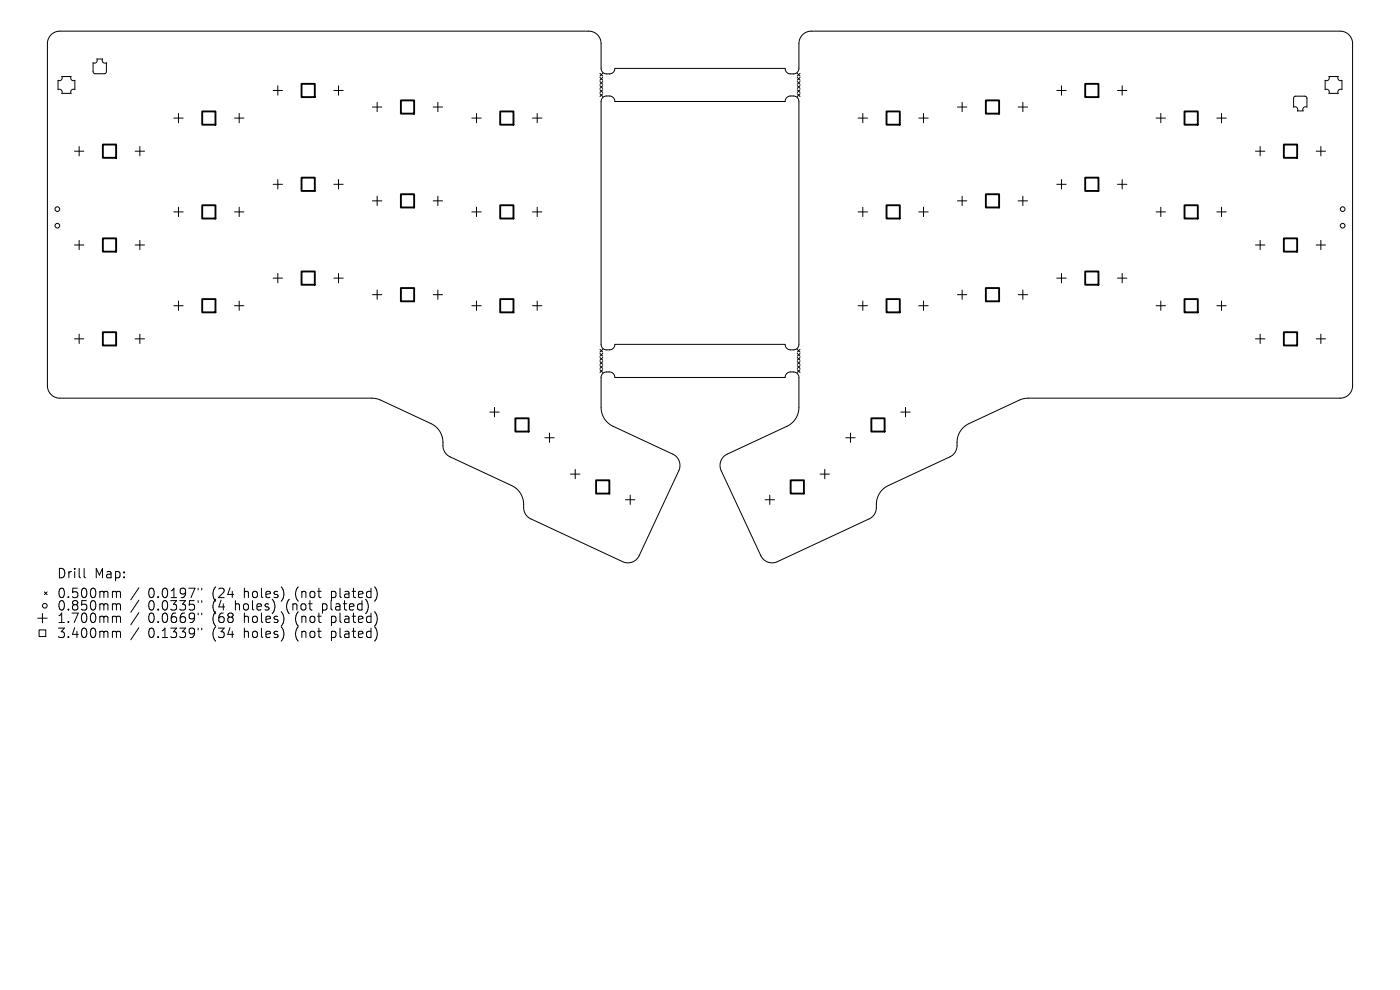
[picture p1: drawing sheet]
<svg xmlns="http://www.w3.org/2000/svg" width="297mm" height="210mm" viewBox="0 0 297 210" stroke-linecap="round" stroke-linejoin="round" font-family="sans-serif">
<defs><g id="words">
<g font-size="2.8">
<text x="12" y="123">Drill</text>
<text x="20" y="123">Map:</text>
<text x="12" y="127.2">0.500mm</text>
<text x="12" y="129.8">0.850mm</text>
<text x="31.4" y="127.2">0.0197&quot;</text>
<text x="31.4" y="129.8">0.0335&quot;</text>
<text x="45.2" y="127.2">(24</text>
<text x="45.2" y="129.8">(4</text>
<text x="50.1" y="129.8">holes)</text>
<text x="52" y="127.2">holes)</text>
<text x="61.2" y="129.8">(not</text>
<text x="63.1" y="127.2">(not</text>
<text x="69" y="129.8">plated)</text>
<text x="70.9" y="127.2">plated)</text>
<text x="12" y="132.4">1.700mm</text>
<text x="12" y="135.6">3.400mm</text>
<text x="31.4" y="132.4">0.0669&quot;</text>
<text x="31.4" y="135.6">0.1339&quot;</text>
<text x="45.2" y="132.4">(68</text>
<text x="45.2" y="135.6">(34</text>
<text x="52" y="132.4">holes)</text>
<text x="52" y="135.6">holes)</text>
<text x="63.1" y="132.4">(not</text>
<text x="63.1" y="135.6">(not</text>
<text x="70.9" y="132.4">plated)</text>
<text x="70.9" y="135.6">plated)</text>
</g>
</g></defs>
<g fill="none" stroke="#000" stroke-width=".21">
<path d="M10.8 7.4l.8-.5 1.1-.3h112.2a2.63 2.63 0 0 1 2.6 2.6v5.4a1.17 1.17 0 0 0 1.2 1.1h.7a1.17 1.17 0 0 0 1-1.2l36.2 .1a1.17 1.17 0 0 0 1.1 1.1h.7a1.17 1.17 0 0 0 1.1-1.2v-5.3a2.63 2.63 0 0 1 2.6-2.6h112.4a2.64 2.64 0 0 1 2.4 2.6v72.9a2.64 2.64 0 0 1-2.6 2.4h-66.6l-1.4 .4-11.1 5.1a4.9 4.9 0 0 0-2.2 5l-.4 1-.9 .8-13.3 6.2a4.8 4.8 0 0 0-2.5 5.1l-.5 1.1-.8 .8-19.7 9.2a2.63 2.63 0 0 1-3.5-1.3l-8.5-18.3a2.63 2.63 0 0 1 1.4-3.3l13-6.1a4.4 4.4 0 0 0 2.2-3.8v-6.4a1.17 1.17 0 0 0-1.2-1.1h-.7a1.17 1.17 0 0 0-1 1.2l-36.2-.1a1.17 1.17 0 0 0-1.1-1.1h-.7a1.17 1.17 0 0 0-1.1 1.2v6.7a4.4 4.4 0 0 0 2.6 3.6l12.8 6a2.63 2.63 0 0 1 1.1 3.4l-8.5 18.3a2.63 2.63 0 0 1-3.4 1.1l-19.5-9.1-1-.9a3.6 3.6 0 0 1-.5-2.6 4.4 4.4 0 0 0-2.5-3.6l-13.1-6.1-.8-.5-.4-.6a3.9 3.9 0 0 1-.3-2.3 4.4 4.4 0 0 0-2.6-3.6l-10.7-5-1.4-.4h-66.6a2.63 2.63 0 0 1-2.6-2.7v-72.6l.2-1.1zM13.1 16.2h2l-.1 .4 .2 .3 .3 .2 .4-.1v2l-.4-.1-.3 .2-.2 .3 .1 .4h-2l.1-.4-.2-.3-.3-.2-.4 .1v-2l.4 .1 .3-.2 .2-.3zM20.5 12.5h1.3l-.1 .4 .2 .3 .3 .2 .4-.1v1.9l-.3 .4h-2.1l-.4-.2-.1-2.1 .4 .1 .4-.2 .1-.3zM57.9 19.2h2M58.9 18.2v2M70.8 19.2h2M71.8 18.2v2M127.3 15.6l.6 .5M127.3 16.4l.6 .6M127.3 17.3l.6 .6M127.3 18.2l.6 .5M127.3 19l.6 .6"/>
<path d="M127.3 19.9l.6 .6M127.9 15.6l-.6 .5M127.9 16.4l-.6 .6M127.9 17.3l-.6 .6M127.9 18.2l-.6 .5M127.9 19l-.6 .6M127.9 19.9l-.6 .6M169.1 15.6l.6 .5M169.1 16.4l.6 .6M169.1 17.3l.6 .6M169.1 18.2l.6 .5M169.1 19l.6 .6"/>
<path d="M169.1 19.9l.6 .6M169.7 15.6l-.6 .5M169.7 16.4l-.6 .6M169.7 17.3l-.6 .6M169.7 18.2l-.6 .5M169.7 19l-.6 .6M169.7 19.9l-.6 .6M224.2 19.2h2M225.2 18.2v2M237.1 19.2h2M238.1 18.2v2M281.9 16.2h2l-.1 .4 .2 .3 .3 .2 .4-.1v2l-.4-.1-.3 .2-.2 .3 .1 .4h-2l.1-.3-.2-.4-.3-.2-.4 .1v-2l.4 .1 .3-.2 .2-.3z"/>
<path d="M15.8 32.1h2M16.8 31.1v2M28.7 32.1h2M29.7 31.1v2M36.9 25h2M37.9 24.1v1.9M49.7 25h2M50.7 24.1v1.9M57.9 39.1h2M58.9 38.1v2M70.8 39.1h2M71.8 38.1v2"/>
<path d="M79 22.7h2M80 21.7v2M91.9 22.7h2M92.9 21.7v2M100.1 25h2M101.1 24.1v1.9M113 25h2M114 24.1v1.9M127.9 20.7l.5-.3h.9a1.17 1.17 0 0 1 1.1 1.1h36.2a1.17 1.17 0 0 1 1.1-1.1h.6a1.17 1.17 0 0 1 1.2 1.1v51.5a1.17 1.17 0 0 1-1.2 1.2h-.6a1.17 1.17 0 0 1-1.1-1.2h-36.2a1.17 1.17 0 0 1-1.1 1.2h-.6a1.17 1.17 0 0 1-1.2-1.2v-51.5zM182 25h2M183 24.1v1.9M194.9 25h2"/>
<path d="M195.9 24.1v1.9M203.1 22.7h2M204.1 21.7v2M216 22.7h2M217 21.7v2M224.2 39.1h2M225.2 38.1v2M237.1 39.1h2M238.1 38.1v2M245.3 25h2M246.3 24.1v1.9M258.1 25h2"/>
<path d="M259.1 24.1v1.9M266.3 32.1h2M267.3 31.1v2M274.6 20.5l.2-.1h2l.4 .2 .1 2.1h-.4l-.4 .1-.1 .3 .1 .4h-1.3l.1-.3-.2-.4-.3-.1h-.4v-1.9zM279.2 32.1h2M280.2 31.1v2M15.8 52h2M16.8 51v2M28.7 52h2M29.7 51v2M36.9 44.9h2M37.9 44v1.9"/>
<path d="M49.7 44.9h2M50.7 44v1.9M57.9 59h2M58.9 58v2M70.8 59h2M71.8 58v2M79 42.6h2M80 41.6v2M91.9 42.6h2M92.9 41.6v2M100.1 44.9h2M101.1 44v1.9"/>
<path d="M113 44.9h2M114 44v1.9M182 44.9h2M183 44v1.9M194.9 44.9h2M195.9 44v1.9M203.1 42.6h2M204.1 41.6v2M216 42.6h2M217 41.6v2M224.2 59h2M225.2 58v2"/>
<path d="M237.1 59h2M238.1 58v2M245.3 44.9h2M246.3 44v1.9M258.1 44.9h2M259.1 44v1.9M266.3 52h2M267.3 51v2M279.2 52h2M280.2 51v2M15.8 71.9h2M16.8 70.9v2"/>
<path d="M28.7 71.9h2M29.7 70.9v2M36.9 64.9h2M37.9 63.9v1.9M49.7 64.9h2M50.7 63.9v1.9M79 62.5h2M80 61.5v2M91.9 62.5h2M92.9 61.5v2M100.1 64.9h2M101.1 63.9v1.9"/>
<path d="M113 64.9h2M114 63.9v1.9M127.3 74.1l.6 .6M127.3 75l.6 .6M127.3 75.8l.6 .6M127.3 76.7l.6 .6M127.3 77.6l.6 .6M127.3 78.4l.6 .6M127.9 74.1l-.6 .6M127.9 75l-.6 .6M127.9 75.8l-.6 .6M127.9 76.7l-.6 .6"/>
<path d="M127.9 77.6l-.6 .6M127.9 78.4l-.6 .6M169.1 74.1l.6 .6M169.1 75l.6 .6M169.1 75.8l.6 .6M169.1 76.7l.6 .6M169.1 77.6l.6 .6M169.1 78.4l.6 .6M169.7 74.1l-.6 .6M169.7 75l-.6 .6M169.7 75.8l-.6 .6M169.7 76.7l-.6 .6"/>
<path d="M169.7 77.6l-.6 .6M169.7 78.4l-.6 .6M182 64.9h2M183 63.9v1.9M194.9 64.9h2M195.9 63.9v1.9M203.1 62.5h2M204.1 61.5v2M216 62.5h2M217 61.5v2M245.3 64.9h2M246.3 63.9v1.9"/>
<path d="M258.1 64.9h2M259.1 63.9v1.9M266.3 71.9h2M267.3 70.9v2M279.2 71.9h2M280.2 70.9v2M103.9 87.4h2M104.9 86.4v2M115.6 92.9h2M116.6 91.9v2M122 99.6v2M175 99.6v2"/>
<path d="M179.4 92.9h2M180.4 91.9v2M191.1 87.4h2M192.1 86.4v2M121 100.6h2M132.7 106h2M133.7 105v2M162.3 106h2M163.3 105v2M174 100.6h2M8 131.1h2M8.3 133.6h1.4v1.4h-1.4z"/>
<path d="M9 130.1v2M9.4 125.6l.6 .5M10 125.6l-.6 .5M17.8 120.6v1.7l.3 .3M24.1 125.4l.5 .1 .1 .2M24.1 128.1h.3l.3 .3M24.1 130.7l.5 .1 .1 .2M24.1 133.9h.3l.3 .3M24.7 125.7l.3-.3 .5 .1 .1 1.3M24.7 125.7v1.1M24.7 128.4v1M24.7 131v1.1"/>
<path d="M24.7 134.2v1M24.7 128.4l.3-.3 .5 .1 .1 1.2M24.7 131l.3-.3 .5 .1 .1 1.3M24.7 134.2l.3-.3 .5 .1 .1 1.2M29.5 124.7l-1.7 2.5M29.5 127.3l-1.7 2.6M29.5 130l-1.7 2.5M29.5 133.1l-1.7 2.6M42 124.8v.4M42 127.4v.4M42 130.1v.3M42 133.2v.4"/>
<path d="M42.8 124.8v.4M42.8 127.4v.4M42.8 130.1v.3M42.8 133.2v.4"/>
<circle cx="12.2" cy="44.4" r=".5"/>
<circle cx="12.2" cy="47.9" r=".5"/>
<circle cx="284.8" cy="47.9" r=".5"/>
<circle cx="284.8" cy="44.4" r=".5"/>
<circle cx="9.5" cy="128.5" r=".5"/>
</g>
<g fill="none" stroke="#000" stroke-width=".4">
<path d="M64 17.8h2.8v2.8h-2.8zM230.2 17.8h2.8v2.8h-2.8zM21.8 30.7h2.8v2.8h-2.8zM42.9 23.6h2.8v2.9h-2.8zM64 37.7h2.8v2.8h-2.8zM85 21.3h2.9v2.8h-2.9zM106.1 23.6h2.8v2.9h-2.8zM188.1 23.6h2.8v2.9h-2.8zM209.1 21.3h2.9v2.8h-2.9zM230.2 37.7h2.8v2.8h-2.8zM251.3 23.6h2.8v2.9h-2.8zM272.4 30.7h2.8v2.8h-2.8z"/>
<path d="M21.8 50.6h2.8v2.8h-2.8zM42.9 43.5h2.8v2.9h-2.8zM64 57.6h2.8v2.8h-2.8zM85 41.2h2.9v2.8h-2.9zM106.1 43.5h2.8v2.9h-2.8zM188.1 43.5h2.8v2.9h-2.8zM209.1 41.2h2.9v2.8h-2.9zM230.2 57.6h2.8v2.8h-2.8zM251.3 43.5h2.8v2.9h-2.8zM272.4 50.6h2.8v2.8h-2.8zM21.8 70.5h2.8v2.8h-2.8zM42.9 63.4h2.8v2.9h-2.8z"/>
<path d="M85 61.1h2.9v2.8h-2.9zM106.1 63.4h2.8v2.9h-2.8zM188.1 63.4h2.8v2.9h-2.8zM209.1 61.1h2.9v2.8h-2.9zM251.3 63.4h2.8v2.9h-2.8zM272.4 70.5h2.8v2.8h-2.8zM109.3 88.7h2.9v2.8h-2.9zM184.9 88.7h2.8v2.8h-2.8zM126.5 101.9h2.8v2.8h-2.8zM167.7 101.9h2.8v2.8h-2.8z"/>
</g>
<use href="#words"/>
</svg>
